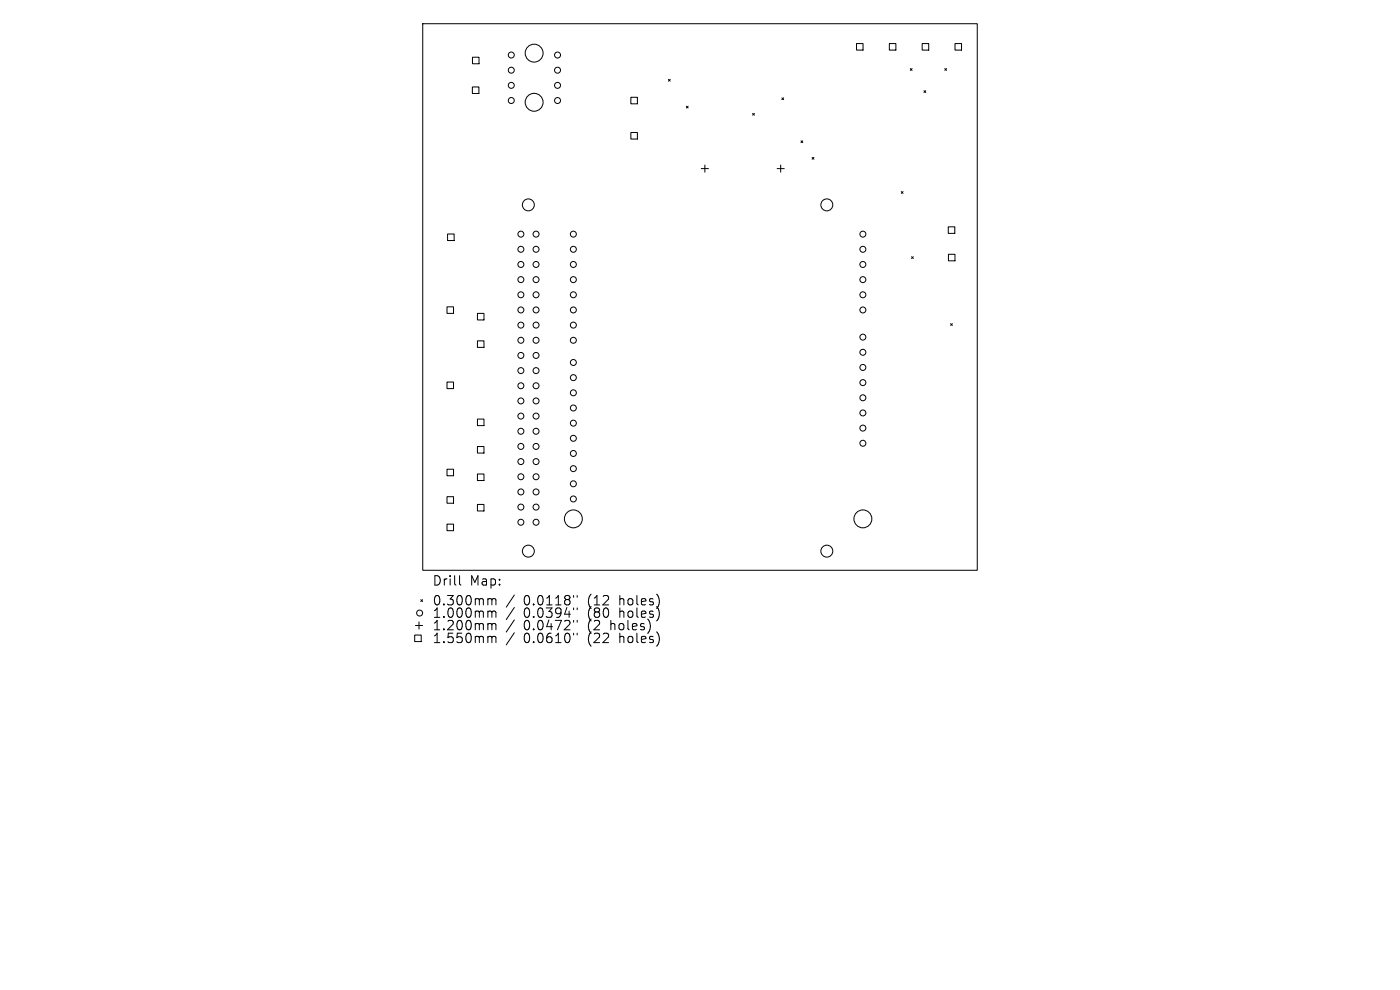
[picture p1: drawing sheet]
<svg xmlns="http://www.w3.org/2000/svg" width="297mm" height="210mm" viewBox="0 0 297 210" stroke-linecap="round" stroke-linejoin="round" font-family="sans-serif">
<defs><g id="words">
<g font-size="2.8">
<text x="91.7" y="124.5">Drill</text>
<text x="99.7" y="124.5">Map:</text>
<text x="91.7" y="128.7">0.300mm</text>
<text x="91.7" y="131.3">1.000mm</text>
<text x="111.1" y="128.7">0.0118&quot;</text>
<text x="111.1" y="131.3">0.0394&quot;</text>
<text x="124.8" y="128.7">(12</text>
<text x="124.8" y="131.3">(80</text>
<text x="131.7" y="128.7">holes)</text>
<text x="131.7" y="131.3">holes)</text>
<text x="91.7" y="134">1.200mm</text>
<text x="91.7" y="136.7">1.550mm</text>
<text x="111.1" y="134">0.0472&quot;</text>
<text x="111.1" y="136.7">0.0610&quot;</text>
<text x="124.8" y="134">(2</text>
<text x="124.8" y="136.7">(22</text>
<text x="129.8" y="134">holes)</text>
<text x="131.7" y="136.7">holes)</text>
</g>
</g></defs>
<g fill="none" stroke="#000" stroke-width=".21">
<path d="M89.7 5h117.6v116h-117.6zM100.2 18.4h1.4v1.4h-1.4zM100.2 12.1h1.4v1.4h-1.4zM141.8 16.8l.4 .4M142.2 16.8l-.4 .4M181.7 9.2h1.4v1.4h-1.4zM188.7 9.2h1.4v1.4h-1.4zM193.1 14.6l.4 .3M193.5 14.6l-.4 .3M195.6 9.2h1.4v1.4h-1.4zM196 19.2l.4 .4M196.4 19.2l-.4 .4"/>
<path d="M200.4 14.5l.4 .4M200.8 14.5l-.4 .4M202.6 9.2h1.4v1.4h-1.4zM133.8 20.6h1.4v1.4h-1.4zM133.8 28.1h1.4v1.4h-1.4zM145.6 22.5l.4 .4M146 22.5l-.4 .4M148.8 35.8h1.5M149.5 35v1.5M159.7 24.1l.3 .3M160 24.1l-.3 .3M164.9 35.8h1.5"/>
<path d="M165.6 35v1.5M165.9 20.8l.4 .3M166.3 20.8l-.4 .3M169.9 29.9l.4 .4M170.3 29.9l-.4 .4M172.3 33.4l.4 .4M172.7 33.4l-.4 .4M95 49.6h1.3v1.4h-1.3zM191.2 40.6l.4 .4M191.6 40.6l-.4 .4M193.4 54.5l.4 .3M193.8 54.5l-.4 .3"/>
<path d="M201.2 48.1h1.4v1.4h-1.4zM201.2 53.9h1.4v1.4h-1.4zM94.8 65.1h1.4v1.4h-1.4zM101.3 66.5h1.4v1.4h-1.4zM101.3 72.3h1.4v1.4h-1.4zM201.7 68.7l.3 .3M202 68.7l-.3 .3M94.8 81h1.4v1.4h-1.4zM94.8 99.5h1.4v1.4h-1.4zM101.3 88.9h1.4v1.4h-1.4zM101.3 94.7h1.4v1.4h-1.4zM94.8 105.4h1.4v1.3h-1.4z"/>
<path d="M94.8 111.2h1.4v1.4h-1.4zM101.3 100.5h1.4v1.4h-1.4zM101.3 107h1.4v1.4h-1.4zM88 134.7h1.4v1.4h-1.4zM88.1 132.7h1.6M88.9 131.9v1.5M89.3 127.2l.4 .4M89.7 127.2l-.4 .4M97.5 122.1v1.7l.3 .3M103.8 127l.5 .1 .1 .2M103.8 129.6l.5 .1 .1 .2M103.8 132.3h.3l.3 .3"/>
<path d="M103.8 135l.5 .1 .1 .2M104.4 127.3l.2-.3 .5 .1 .1 1.2M104.4 127.3v1M104.4 129.9v1.1M104.4 132.6v1M104.4 135.3v1M104.4 129.9l.2-.3 .5 .1 .1 1.3M104.4 132.6l.2-.3 .5 .1 .1 1.2M104.4 135.3l.2-.3 .5 .1 .1 1.2M109.1 126.2l-1.7 2.6M109.1 128.9l-1.7 2.5M109.1 131.5l-1.7 2.6"/>
<path d="M109.1 134.2l-1.7 2.6M121.7 126.3v.4M121.7 129v.3M121.7 131.6v.4M121.7 134.3v.4M122.4 126.3v.4M122.4 129v.3M122.4 131.6v.4M122.4 134.3v.4"/>
<circle cx="108.5" cy="11.7" r=".63"/>
<circle cx="108.5" cy="18.1" r=".63"/>
<circle cx="108.5" cy="14.9" r=".63"/>
<circle cx="113.3" cy="11.3" r="1.9"/>
<circle cx="118.3" cy="11.7" r=".63"/>
<circle cx="118.3" cy="18.1" r=".63"/>
<circle cx="118.3" cy="14.9" r=".63"/>
<circle cx="108.5" cy="21.3" r=".63"/>
<circle cx="113.3" cy="21.7" r="1.9"/>
<circle cx="118.3" cy="21.3" r=".63"/>
<circle cx="110.5" cy="52.9" r=".63"/>
<circle cx="110.5" cy="56.1" r=".63"/>
<circle cx="110.5" cy="49.7" r=".63"/>
<circle cx="110.5" cy="59.3" r=".63"/>
<circle cx="112.1" cy="43.5" r="1.27"/>
<circle cx="113.7" cy="52.9" r=".63"/>
<circle cx="113.7" cy="56.1" r=".63"/>
<circle cx="113.7" cy="49.7" r=".63"/>
<circle cx="113.7" cy="59.3" r=".63"/>
<circle cx="121.6" cy="52.9" r=".63"/>
<circle cx="121.6" cy="56.1" r=".63"/>
<circle cx="121.6" cy="49.7" r=".63"/>
<circle cx="121.6" cy="59.3" r=".63"/>
<circle cx="175.4" cy="43.5" r="1.27"/>
<circle cx="183.1" cy="52.9" r=".63"/>
<circle cx="183.1" cy="56.1" r=".63"/>
<circle cx="183.1" cy="49.7" r=".63"/>
<circle cx="183.1" cy="59.3" r=".63"/>
<circle cx="110.5" cy="69" r=".63"/>
<circle cx="110.5" cy="72.2" r=".63"/>
<circle cx="110.5" cy="78.6" r=".63"/>
<circle cx="110.5" cy="65.8" r=".63"/>
<circle cx="110.5" cy="62.5" r=".63"/>
<circle cx="110.5" cy="75.4" r=".63"/>
<circle cx="113.7" cy="69" r=".63"/>
<circle cx="113.7" cy="72.2" r=".63"/>
<circle cx="113.7" cy="78.6" r=".63"/>
<circle cx="113.7" cy="65.8" r=".63"/>
<circle cx="113.7" cy="75.4" r=".63"/>
<circle cx="113.7" cy="62.5" r=".63"/>
<circle cx="121.6" cy="76.9" r=".63"/>
<circle cx="121.6" cy="69" r=".63"/>
<circle cx="121.6" cy="72.2" r=".63"/>
<circle cx="121.6" cy="65.8" r=".63"/>
<circle cx="121.6" cy="62.5" r=".63"/>
<circle cx="183.1" cy="77.9" r=".63"/>
<circle cx="183.1" cy="74.7" r=".63"/>
<circle cx="183.1" cy="65.8" r=".63"/>
<circle cx="183.1" cy="62.5" r=".63"/>
<circle cx="183.1" cy="71.5" r=".63"/>
<circle cx="110.5" cy="94.7" r=".63"/>
<circle cx="110.5" cy="81.8" r=".63"/>
<circle cx="110.5" cy="97.9" r=".63"/>
<circle cx="110.5" cy="85.1" r=".63"/>
<circle cx="110.5" cy="91.5" r=".63"/>
<circle cx="110.5" cy="88.3" r=".63"/>
<circle cx="113.7" cy="94.7" r=".63"/>
<circle cx="113.7" cy="81.8" r=".63"/>
<circle cx="113.7" cy="97.9" r=".63"/>
<circle cx="113.7" cy="85.1" r=".63"/>
<circle cx="113.7" cy="91.5" r=".63"/>
<circle cx="113.7" cy="88.3" r=".63"/>
<circle cx="121.6" cy="96.2" r=".63"/>
<circle cx="121.6" cy="93" r=".63"/>
<circle cx="121.6" cy="80.1" r=".63"/>
<circle cx="121.6" cy="86.5" r=".63"/>
<circle cx="121.6" cy="99.4" r=".63"/>
<circle cx="121.6" cy="89.8" r=".63"/>
<circle cx="121.6" cy="83.3" r=".63"/>
<circle cx="183.1" cy="87.6" r=".63"/>
<circle cx="183.1" cy="90.8" r=".63"/>
<circle cx="183.1" cy="84.4" r=".63"/>
<circle cx="183.1" cy="81.2" r=".63"/>
<circle cx="183.1" cy="94" r=".63"/>
<circle cx="110.5" cy="110.8" r=".63"/>
<circle cx="110.5" cy="107.6" r=".63"/>
<circle cx="110.5" cy="104.4" r=".63"/>
<circle cx="110.5" cy="101.1" r=".63"/>
<circle cx="112.1" cy="116.9" r="1.27"/>
<circle cx="113.7" cy="110.8" r=".63"/>
<circle cx="113.7" cy="107.6" r=".63"/>
<circle cx="113.7" cy="104.4" r=".63"/>
<circle cx="113.7" cy="101.1" r=".63"/>
<circle cx="121.6" cy="110.1" r="1.9"/>
<circle cx="121.6" cy="105.8" r=".63"/>
<circle cx="121.6" cy="102.6" r=".63"/>
<circle cx="175.4" cy="116.9" r="1.27"/>
<circle cx="183.1" cy="110.1" r="1.9"/>
<circle cx="89" cy="130" r=".63"/>
</g>
<use href="#words"/>
</svg>
